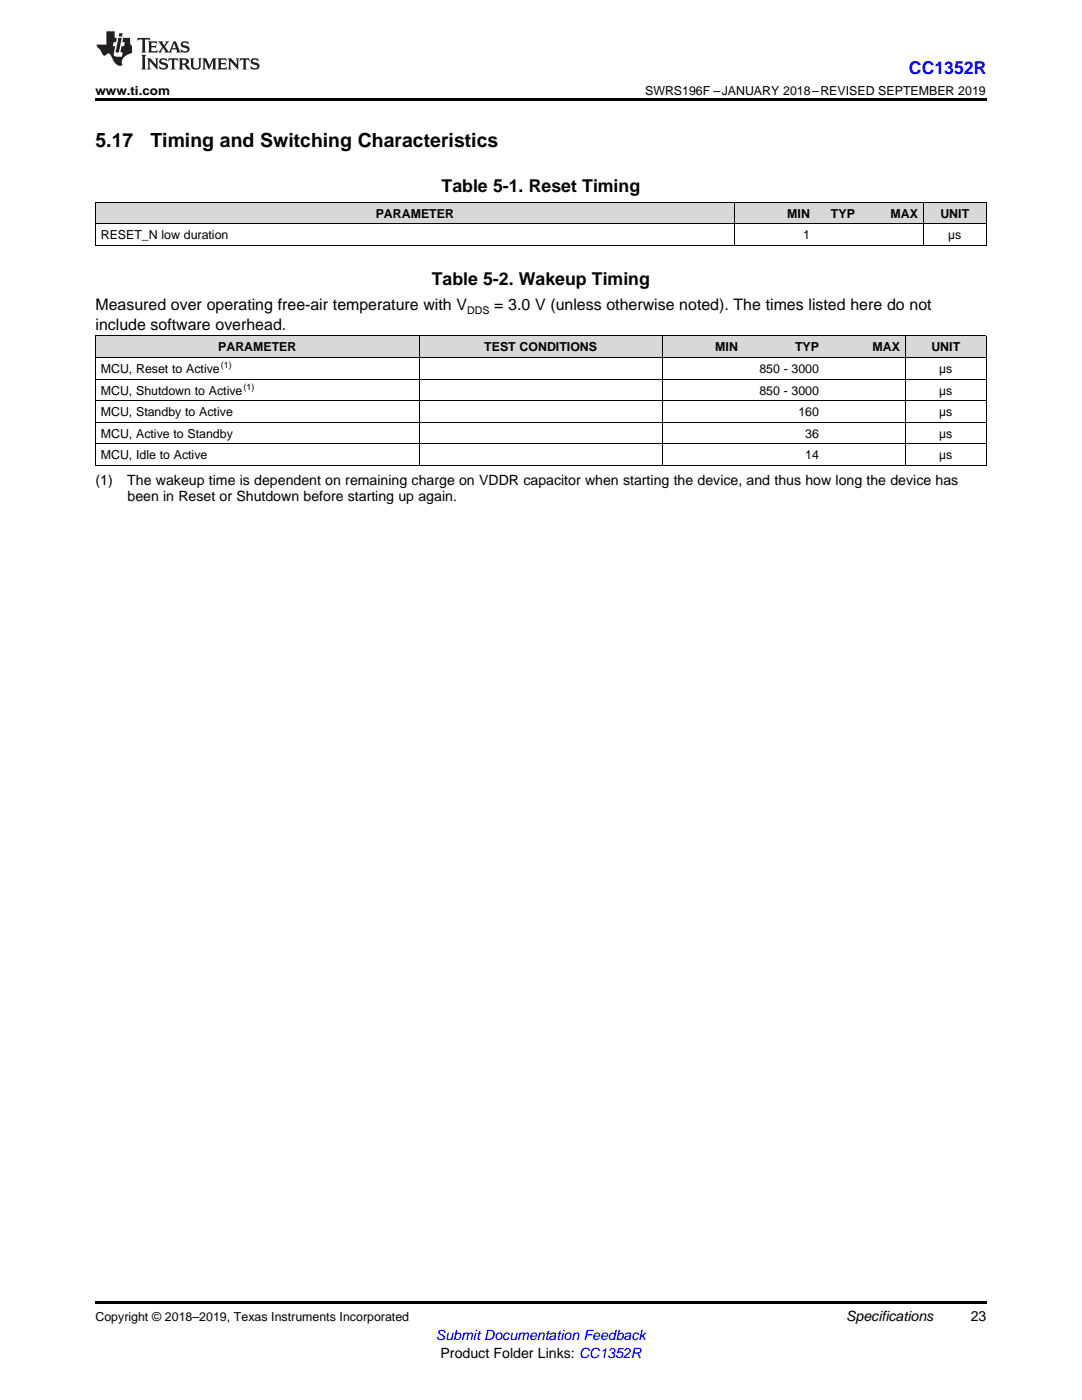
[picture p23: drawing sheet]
<svg xmlns="http://www.w3.org/2000/svg" width="216mm" height="279mm" viewBox="0 0 216 279" stroke-linecap="round" stroke-linejoin="round" font-family="sans-serif">
<defs><g id="words">
<g font-size="3.9">
<text x="19" y="29.3">5.17</text>
<text x="30" y="29.3">Timing and Switching Characteristics</text>
</g>
<text font-size="3.5" fill="#00f" x="181.4" y="14.8">CC1352R</text>
<g font-size="3.5">
<text x="88.1" y="38.3">Table 5-1. Reset Timing</text>
<text x="86.1" y="56.8">Table 5-2. Wakeup Timing</text>
</g>
<g font-size="3.2">
<text x="19" y="61.9">Measured over operating free-air temperature with V</text>
<text x="19" y="65.8">include software overhead.</text>
<text x="98.6" y="61.9">= 3.0 V (unless otherwise noted). The times listed here do not</text>
</g>
<g font-size="2.8">
<text x="19" y="96.8">(1)</text>
<text x="25.4" y="96.8">The wakeup time is dependent on remaining charge on VDDR capacitor when starting the device, and thus how long the device has</text>
<text x="25.4" y="100">been in Reset or Shutdown before starting up again.</text>
<text x="168.8" y="263.6">Specifications</text>
<text x="193.7" y="263.6">23</text>
<text x="87.9" y="270.9">Product Folder Links: CC1352R</text>
</g>
<text font-size="2.8" fill="#00f" x="87" y="267.4">Submit Documentation Feedback</text>
<g font-size="2.5">
<text x="19" y="19">www.ti.com</text>
<text x="128.7" y="19">SWRS196F –JANUARY 2018–REVISED SEPTEMBER 2019</text>
<text x="20.1" y="47.8">RESET_N low duration</text>
<text x="75" y="43.5">PARAMETER</text>
<text x="157.1" y="43.5">MIN</text>
<text x="160.3" y="47.8">1</text>
<text x="165.8" y="43.5">TYP</text>
<text x="177.7" y="43.5">MAX</text>
<text x="187.6" y="43.5">UNIT</text>
<text x="189.2" y="47.8">µs</text>
<text x="43.5" y="70.1">PARAMETER</text>
<text x="96.6" y="70.1">TEST CONDITIONS</text>
<text x="142.7" y="70.1">MIN</text>
<text x="158.6" y="70.1">TYP</text>
<text x="174.1" y="70.1">MAX</text>
<text x="185.8" y="70.1">UNIT</text>
<text x="20.1" y="74.4">MCU, Reset to Active</text>
<text x="151.5" y="74.4">850 - 3000</text>
<text x="187.4" y="74.4">µs</text>
<text x="20.1" y="78.7">MCU, Shutdown to Active</text>
<text x="20.1" y="83">MCU, Standby to Active</text>
<text x="151.5" y="78.7">850 - 3000</text>
<text x="159.3" y="83">160</text>
<text x="187.4" y="78.7">µs</text>
<text x="187.4" y="83">µs</text>
<text x="20.1" y="87.3">MCU, Active to Standby</text>
<text x="160.7" y="87.3">36</text>
<text x="187.4" y="87.3">µs</text>
<text x="20.1" y="91.7">MCU, Idle to Active</text>
<text x="160.7" y="91.7">14</text>
<text x="187.4" y="91.7">µs</text>
<text x="19" y="263.6">Copyright © 2018–2019, Texas Instruments Incorporated</text>
</g>
<text font-size="2.1" x="93.2" y="62.6">DDS</text>
<g font-size="1.8">
<text x="44.1" y="73.4">(1)</text>
<text x="48.6" y="77.8">(1)</text>
</g>
</g></defs>
<g fill="#d8d8d8">
<path d="M19 67.1h16.2v4.3h-16.2z"/>
<path d="M35.2 67.1h48.5v4.3h-48.5z"/>
<path d="M83.7 67.1h48.5v4.3h-48.5z"/>
<path d="M132.2 67.1h16.1v4.3h-16.1z"/>
<path d="M148.3 67.1h16.2v4.3h-16.2z"/>
<path d="M164.5 67.1h16.2v4.3h-16.2z"/>
<path d="M180.7 67.1h16.1v4.3h-16.1z"/>
<path d="M19 40.4h37.8v4.3h-37.8z"/>
<path d="M56.8 40.4h89.7v4.3h-89.7z"/>
<path d="M146.5 40.4h16.2v4.3h-16.2z"/>
<path d="M162.7 40.4h9v4.3h-9z"/>
<path d="M171.7 40.4h12.6v4.3h-12.6z"/>
<path d="M184.3 40.4h12.5v4.3h-12.5z"/>
</g>
<path d="M19 19.5h177.8v.5h-177.8zM19 259.7h177.8v.5h-177.8z" fill="#000"/>
<g fill="none" stroke="#000" stroke-width=".2">
<path d="M19 49h177.8M19 44.7h177.8M19 40.4h177.8M19.1 40.4v8.6M146.5 40.4v8.6M184.2 40.4v8.6M196.8 40.4v8.6M19 80h177.8M19 75.7h177.8M19 71.3h177.8M19 67h177.8M19.1 67.1v25.8"/>
<path d="M83.6 67.1v25.8M132.1 67.1v25.8M180.6 67.1v25.8M196.8 67.1v25.8M19 92.9h177.8M19 88.6h177.8M19 84.3h177.8"/>
</g>
<g fill="#231f20">
<path d="M27.5 7.6l-.1 .5 .4-.2h.6v.1v2.1l-.2 .4h1l-.3-.4v-2.1l.1-.1h.5l.5 .2-.2-.5zM29.5 8.3l.2 .3v1.5l-.2 .4h1.8l.2-.6a1.04 1.04 0 0 1-1.3 .2v-.7h.6l.3 .2v-.6l-.3 .2h-.6v-.6l.8-.1 .4 .3-.2-.5zM31.5 8.3l.9 1.1-.9 1.1h.8l-.2-.2 .5-.7 .4 .7-.2 .2h1.5l-.1-.2 .1-.4h.9l.1 .4-.2 .2h1l-.3-.3-.7-1.9h-.5l-.9 2-.8-1 .9-1h-.8l.1 .3-.3 .5-.4-.6 .2-.2zM34.7 8.6l.4 1h-.7zM36.3 8.4a.63 .63 0 0 0-.2 .7 .63 .63 0 0 0 .6 .4l.6 .2 .1 .2a.75 .75 0 0 1-.7 .4 .75 .75 0 0 1-.6-.5l.1 .7 .1-.1a1.11 1.11 0 0 0 1.5-.6 1.13 1.13 0 0 0-1.2-.8l-.1-.4a1.04 1.04 0 0 1 1.2 .2l-.2-.5-.1 .1-.5-.2zM28.2 10.9l.2 .4v2.2l-.2 .4h1l-.3-.4v-2.2l.3-.4zM29.3 11.6l.3 .4v1.5l-.3 .4h.8l-.2-.4v-1.3l1.5 1.7v-1.9l.2-.4h-.7l.2 .4v.9l-1.1-1.3zM32 11.8a.62 .62 0 0 0-.2 .7 .62 .62 0 0 0 .6 .4l.6 .1 .1 .3a.76 .76 0 0 1-.7 .3 .76 .76 0 0 1-.6-.4l.1 .7 .1-.1a1.11 1.11 0 0 0 1.5-.6 1.13 1.13 0 0 0-1.2-.8l-.1-.4a1.04 1.04 0 0 1 1.2 .2l-.2-.6-.1 .1-.5-.1zM33.7 11.6l-.2 .6a.61 .61 0 0 1 .8-.3v1.6l-.2 .4h.9l-.2-.4v-1.6a.63 .63 0 0 1 .8 .3l-.2-.6zM35.6 11.6l.3 .4v1.5l-.3 .4h1l-.2-.2v-.8l.5 .2a.76 .76 0 0 0 1.2 .7l-1-1a.58 .58 0 0 0 .6-.5 .58 .58 0 0 0-.5-.6zM36.4 11.9h.1a.45 .45 0 0 1 .5 .1 .45 .45 0 0 1 .1 .5l-.7 .2zM37.9 11.6l.2 .2a2.17 2.17 0 0 0 .3 1.9 .99 .99 0 0 0 1.6-.6v-1.1l.2-.4h-.7l.2 .2a1.92 1.92 0 0 1-.2 1.8 .6 .6 0 0 1-.9-.5v-1.1l.2-.4zM40.4 11.6l.2 .4v1.5l-.2 .4h.7l-.2-.4v-1.4l.8 1.8 .8-1.8v1.4l-.2 .4h.9l-.2-.4v-1.5l.2-.4h-.8l-.6 1.5-.6-1.5zM43.4 11.6l.2 .4v1.5l-.2 .4h1.8l.2-.6a1.04 1.04 0 0 1-1.3 .1v-.6h.5l.4 .2v-.6l-.4 .2h-.5v-.7h.8l.3 .3-.1-.6zM45.5 11.6l.2 .4v1.5l-.2 .4h.7l-.2-.4v-1.3l1.5 1.7v-1.9l.2-.4h-.7l.2 .4v.9l-1.1-1.3zM47.9 11.6l-.1 .6a.61 .61 0 0 1 .8-.3v1.6l-.3 .4h1l-.3-.4 .1-1.6a.63 .63 0 0 1 .7 .3l-.1-.6zM50.2 11.8a.62 .62 0 0 0-.2 .7 .62 .62 0 0 0 .6 .4l.6 .1 .2 .3a.76 .76 0 0 1-.8 .3 .76 .76 0 0 1-.6-.4l.1 .7 .2-.1a1.11 1.11 0 0 0 1.5-.6 1.13 1.13 0 0 0-1.3-.8l-.1-.4a1.04 1.04 0 0 1 1.2 .2l-.1-.6-.2 .1-.5-.1z"/>
<path d="M21.2 6.3v2.6h-1.9l.1 .4 .7 .9a.91 .91 0 0 0 1 .8 .56 .56 0 0 1 .5-.3 .56 .56 0 0 1 .5 .3l.4 .8a1.53 1.53 0 0 0 1.9 1.2 1.54 1.54 0 0 1 1-2.1l.9-.3v-1.4a1.52 1.52 0 0 1-.3-1.6h-1.4l-.2 .8h.5l-.2 .8h-.4l-.2 1v.2l.4 .1-.2 .8a1.93 1.93 0 0 1-1.6-.3l.3-1.8h-.5l.2-.8h.4l.2-.8h-.4v-1.3zM23.6 7.6l-.6 2.9h.7l.6-2.9zM23.8 6.6l-.1 .7h.6l.2-.7z"/>
</g>
<use href="#words"/>
</svg>
